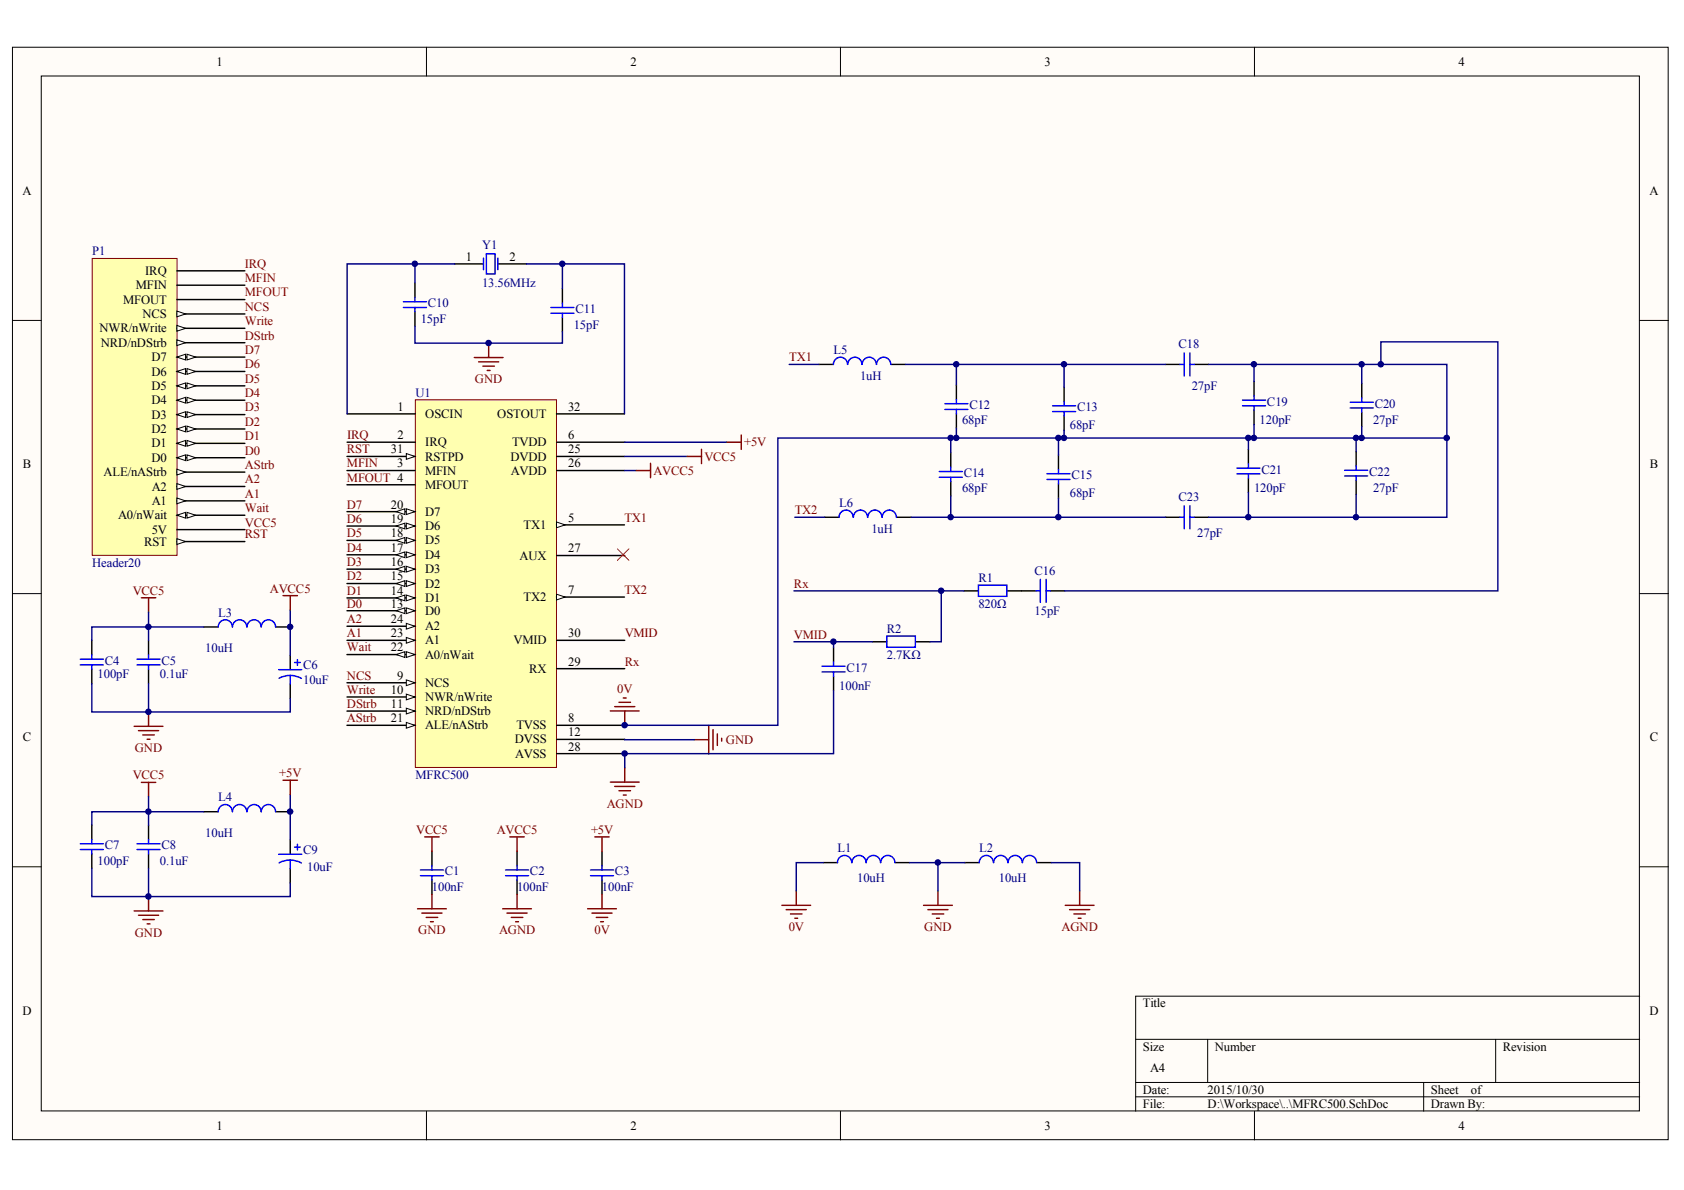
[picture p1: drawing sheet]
<svg xmlns="http://www.w3.org/2000/svg" width="297mm" height="210mm" viewBox="0 0 297 210" stroke-linecap="round" stroke-linejoin="round" font-family="sans-serif">
<defs><g id="words">
<g font-size="2.2">
<text x="38.2" y="11.6">1</text>
<text x="111.2" y="11.6">2</text>
<text x="184.2" y="11.6">3</text>
<text x="257.3" y="11.6">4</text>
<text x="4" y="34.4">A</text>
<text x="291" y="34.4">A</text>
<text x="82.2" y="46">1</text>
<text x="89.9" y="46">2</text>
<text x="21.7" y="53.6">MFOUT</text>
<text x="23.9" y="51">MFIN</text>
<text x="25.6" y="48.5">IRQ</text>
<text x="17.5" y="58.6">NWR/nWrite</text>
<text x="25.1" y="56.1">NCS</text>
<text x="17.8" y="61.2">NRD/nDStrb</text>
<text x="26.7" y="63.7">D7</text>
<text x="26.7" y="66.2">D6</text>
<text x="26.7" y="68.8">D5</text>
<text x="26.7" y="71.3">D4</text>
<text x="26.7" y="73.9">D3</text>
<text x="26.7" y="76.4">D2</text>
<text x="70.1" y="77.5">2</text>
<text x="70.1" y="72.5">1</text>
<text x="75" y="73.7">OSCIN</text>
<text x="87.7" y="73.7">OSTOUT</text>
<text x="100.2" y="72.5">32</text>
<text x="100.2" y="77.5">6</text>
<text x="4" y="82.6">B</text>
<text x="18.3" y="84">ALE/nAStrb</text>
<text x="26.7" y="78.9">D1</text>
<text x="26.7" y="81.5">D0</text>
<text x="68.9" y="80">31</text>
<text x="70.1" y="82.4">3</text>
<text x="75" y="81.2">RSTPD</text>
<text x="75" y="83.7">MFIN</text>
<text x="75" y="78.7">IRQ</text>
<text x="90.1" y="81.2">DVDD</text>
<text x="90.1" y="83.7">AVDD</text>
<text x="90.3" y="78.7">TVDD</text>
<text x="100.2" y="82.4">26</text>
<text x="100.2" y="80">25</text>
<text x="291" y="82.6">B</text>
<text x="26.8" y="86.5">A2</text>
<text x="26.8" y="89.1">A1</text>
<text x="68.9" y="89.7">20</text>
<text x="75" y="86.2">MFOUT</text>
<text x="20.8" y="91.6">A0/nWait</text>
<text x="26.8" y="94.1">5V</text>
<text x="68.9" y="92.2">19</text>
<text x="68.9" y="94.8">18</text>
<text x="75" y="91">D7</text>
<text x="75" y="93.5">D6</text>
<text x="92.4" y="93.3">TX1</text>
<text x="100.2" y="92">5</text>
<text x="25.4" y="96.2">RST</text>
<text x="68.9" y="99.8">16</text>
<text x="68.9" y="97.3">17</text>
<text x="75" y="96">D5</text>
<text x="75" y="101.1">D3</text>
<text x="75" y="98.6">D4</text>
<text x="91.7" y="98.7">AUX</text>
<text x="100.2" y="97.4">27</text>
<text x="68.9" y="104.9">14</text>
<text x="68.9" y="102.4">15</text>
<text x="68.9" y="107.2">13</text>
<text x="75" y="106.2">D1</text>
<text x="75" y="103.7">D2</text>
<text x="92.4" y="106">TX2</text>
<text x="100.2" y="104.8">7</text>
<text x="68.9" y="109.9">24</text>
<text x="68.9" y="112.4">23</text>
<text x="75" y="108.4">D0</text>
<text x="75" y="111.2">A2</text>
<text x="75" y="113.7">A1</text>
<text x="90.6" y="113.7">VMID</text>
<text x="100.2" y="112.4">30</text>
<text x="68.9" y="114.9">22</text>
<text x="70.1" y="119.9">9</text>
<text x="75" y="116.2">A0/nWait</text>
<text x="93.4" y="118.7">RX</text>
<text x="100.2" y="117.4">29</text>
<text x="68.9" y="124.9">11</text>
<text x="68.9" y="122.4">10</text>
<text x="75" y="121.2">NCS</text>
<text x="75" y="123.7">NWR/nWrite</text>
<text x="4" y="130.8">C</text>
<text x="68.9" y="127.4">21</text>
<text x="75" y="126.1">NRD/nDStrb</text>
<text x="75" y="128.7">ALE/nAStrb</text>
<text x="90.8" y="131.1">DVSS</text>
<text x="91.1" y="128.7">TVSS</text>
<text x="100.2" y="129.9">12</text>
<text x="100.2" y="127.4">8</text>
<text x="291" y="130.8">C</text>
<text x="90.8" y="133.7">AVSS</text>
<text x="100.2" y="132.4">28</text>
<text x="4" y="179">D</text>
<text x="201.6" y="177.7">Title</text>
<text x="291" y="179">D</text>
<text x="201.6" y="185.3">Size</text>
<text x="214.3" y="185.3">Number</text>
<text x="265.1" y="185.3">Revision</text>
<text x="202.9" y="189.1">A4</text>
<text x="201.6" y="192.9">Date:</text>
<text x="201.6" y="195.5">File:</text>
<text x="213" y="192.9">2015/10/30</text>
<text x="213" y="195.5">D:\Workspace\..\MFRC500.SchDoc</text>
<text x="252.4" y="192.9">Sheet</text>
<text x="252.4" y="195.5">Drawn By:</text>
<text x="259.4" y="192.9">of</text>
<text x="38.2" y="199.3">1</text>
<text x="111.2" y="199.3">2</text>
<text x="184.2" y="199.3">3</text>
<text x="257.3" y="199.3">4</text>
</g>
<g font-size="2.2" fill="#000080">
<text x="16.3" y="45">P1</text>
<text x="85" y="44">Y1</text>
<text x="85" y="50.6">13.56MHz</text>
<text x="74.2" y="57">15pF</text>
<text x="75.5" y="54.2">C10</text>
<text x="101.2" y="58">15pF</text>
<text x="101.5" y="55.2">C11</text>
<text x="147" y="62.5">L5</text>
<text x="207.9" y="61.4">C18</text>
<text x="73.3" y="70">U1</text>
<text x="151.7" y="67.1">1uH</text>
<text x="210.2" y="68.7">27pF</text>
<text x="223.5" y="71.5">C19</text>
<text x="242.5" y="71.9">C20</text>
<text x="169.7" y="74.7">68pF</text>
<text x="171" y="72.2">C12</text>
<text x="188.7" y="75.7">68pF</text>
<text x="190" y="72.6">C13</text>
<text x="222.2" y="74.7">120pF</text>
<text x="242.2" y="74.7">27pF</text>
<text x="222.5" y="83.5">C21</text>
<text x="241.5" y="83.9">C22</text>
<text x="148" y="89.4">L6</text>
<text x="169.7" y="86.7">68pF</text>
<text x="170" y="84.1">C14</text>
<text x="188.7" y="87.7">68pF</text>
<text x="189" y="84.5">C15</text>
<text x="207.9" y="88.4">C23</text>
<text x="221.2" y="86.7">120pF</text>
<text x="242.2" y="86.7">27pF</text>
<text x="153.7" y="94.1">1uH</text>
<text x="211.2" y="94.7">27pF</text>
<text x="16.3" y="100">Header20</text>
<text x="182.5" y="101.4">C16</text>
<text x="172.6" y="107.2">820Ω</text>
<text x="172.6" y="102.7">R1</text>
<text x="38.5" y="108.8">L3</text>
<text x="156.4" y="111.6">R2</text>
<text x="182.5" y="108.5">15pF</text>
<text x="17.2" y="119.7">100pF</text>
<text x="18.5" y="117.2">C4</text>
<text x="28.2" y="119.7">0.1uF</text>
<text x="28.5" y="117.2">C5</text>
<text x="36.2" y="115">10uH</text>
<text x="53.5" y="118.1">C6</text>
<text x="149.3" y="118.5">C17</text>
<text x="156.4" y="116.2">2.7KΩ</text>
<text x="53.5" y="120.6">10uF</text>
<text x="148" y="121.7">100nF</text>
<text x="73.3" y="137.4">MFRC500</text>
<text x="38.5" y="141.4">L4</text>
<text x="18.5" y="149.8">C7</text>
<text x="28.5" y="149.8">C8</text>
<text x="36.2" y="147.6">10uH</text>
<text x="17.2" y="152.6">100pF</text>
<text x="28.2" y="152.6">0.1uF</text>
<text x="53.5" y="150.6">C9</text>
<text x="54.2" y="153.6">10uF</text>
<text x="78.5" y="154.4">C1</text>
<text x="93.5" y="154.4">C2</text>
<text x="108.5" y="154.4">C3</text>
<text x="147.7" y="150.3">L1</text>
<text x="151.2" y="155.6">10uH</text>
<text x="172.7" y="150.3">L2</text>
<text x="176.2" y="155.6">10uH</text>
<text x="76.2" y="157.2">100nF</text>
<text x="91.2" y="157.2">100nF</text>
<text x="106.2" y="157.2">100nF</text>
</g>
<g font-size="2.2" fill="#800000">
<text x="43.2" y="47.2">IRQ</text>
<text x="43.2" y="49.8">MFIN</text>
<text x="43.2" y="52.3">MFOUT</text>
<text x="43.2" y="54.8">NCS</text>
<text x="43.2" y="57.4">Write</text>
<text x="43.2" y="59.9">DStrb</text>
<text x="43.2" y="65">D6</text>
<text x="43.2" y="62.4">D7</text>
<text x="139.2" y="63.7">TX1</text>
<text x="43.2" y="70">D4</text>
<text x="43.2" y="67.5">D5</text>
<text x="83.8" y="67.6">GND</text>
<text x="43.2" y="77.7">D1</text>
<text x="43.2" y="75.1">D2</text>
<text x="43.2" y="72.6">D3</text>
<text x="61.2" y="77.5">IRQ</text>
<text x="43.2" y="82.7">AStrb</text>
<text x="43.2" y="80.2">D0</text>
<text x="61.2" y="82.4">MFIN</text>
<text x="61.2" y="80">RST</text>
<text x="115.3" y="83.7">AVCC5</text>
<text x="124.2" y="81.2">VCC5</text>
<text x="131.3" y="78.7">+5V</text>
<text x="43.2" y="85.3">A2</text>
<text x="43.2" y="87.8">A1</text>
<text x="61.2" y="85">MFOUT 4</text>
<text x="61.2" y="89.7">D7</text>
<text x="43.2" y="95">RST</text>
<text x="43.2" y="92.9">VCC5</text>
<text x="43.2" y="90.3">Wait</text>
<text x="61.2" y="94.8">D5</text>
<text x="61.2" y="92.2">D6</text>
<text x="110.1" y="92">TX1</text>
<text x="140.2" y="90.7">TX2</text>
<text x="61.2" y="99.8">D3</text>
<text x="61.2" y="97.3">D4</text>
<text x="23.4" y="104.9">VCC5</text>
<text x="47.6" y="104.5">AVCC5</text>
<text x="61.2" y="107.2">D0</text>
<text x="61.2" y="104.9">D1</text>
<text x="61.2" y="102.4">D2</text>
<text x="110.1" y="104.8">TX2</text>
<text x="140" y="103.7">Rx</text>
<text x="61.2" y="109.9">A2</text>
<text x="61.2" y="112.4">A1</text>
<text x="110.2" y="112.4">VMID</text>
<text x="140" y="112.7">VMID</text>
<text x="61.2" y="114.9">Wait</text>
<text x="61.2" y="119.9">NCS</text>
<text x="110.2" y="117.4">Rx</text>
<text x="61.2" y="122.4">Write</text>
<text x="61.2" y="124.9">DStrb</text>
<text x="108.9" y="122.3">0V</text>
<text x="61.2" y="127.4">AStrb</text>
<text x="128.1" y="131.2">GND</text>
<text x="23.4" y="137.5">VCC5</text>
<text x="23.8" y="132.6">GND</text>
<text x="49.3" y="137.1">+5V</text>
<text x="107" y="142.5">AGND</text>
<text x="73.4" y="147.1">VCC5</text>
<text x="87.6" y="147.1">AVCC5</text>
<text x="104.3" y="147.1">+5V</text>
<text x="23.8" y="165.2">GND</text>
<text x="73.8" y="164.8">GND</text>
<text x="88" y="164.8">AGND</text>
<text x="104.9" y="164.8">0V</text>
<text x="139.1" y="164.2">0V</text>
<text x="163" y="164.2">GND</text>
<text x="187.3" y="164.2">AGND</text>
</g>
</g></defs>
<g fill="#fffcf8" stroke="#000" stroke-width=".18">
<path d="M2.2 8.3h292v192.7h-292z"/>
<path d="M7.3 13.4h281.9v182.6h-281.9z"/>
</g>
<g fill="none" stroke="#000" stroke-width=".18">
<path d="M75.2 8.3v5.1M148.2 8.3v5.1M221.3 8.3v5.1M2.2 56.5h5.1M289.2 56.5h5.1M2.2 104.7h5.1M289.2 104.7h5.1M2.2 152.9h5.1M289.2 152.9h5.1M289.2 175.7h-88.9v20.3M75.2 196v5.1M148.2 196v5.1"/>
<path d="M200.3 183.3h88.9M200.3 190.9h88.9M200.3 193.5h88.9M213 183.3v7.6M221.3 196v5.1M251.1 190.9v5.1M263.8 183.3v7.6"/>
</g>
<path d="M16.3 45.6h14.9v52.4h-14.9z" fill="#ffffb0" stroke="#800000" stroke-width=".18"/>
<path d="M31.2 47.8h12M31.2 50.3h12M31.2 52.8h12M31.2 55.4h12" fill="none" stroke="#000" stroke-width=".25"/>
<path d="M31.2 54.9l1.5 .5-1.5 .5z" fill="#fffcf8" stroke="#000" stroke-width=".18"/>
<path d="M31.2 57.9h12" fill="none" stroke="#000" stroke-width=".25"/>
<path d="M31.2 57.4l1.5 .5-1.5 .5z" fill="#fffcf8" stroke="#000" stroke-width=".18"/>
<path d="M31.2 60.5h12" fill="none" stroke="#000" stroke-width=".25"/>
<path d="M31.2 59.9l1.5 .6-1.5 .5z" fill="#fffcf8" stroke="#000" stroke-width=".18"/>
<path d="M31.2 63h12" fill="none" stroke="#000" stroke-width=".25"/>
<g fill="#fffcf8" stroke="#000" stroke-width=".18">
<path d="M31.2 63l1.5-.5v1z"/>
<path d="M33 62.5l1.5 .5-1.5 .5z"/>
</g>
<path d="M31.2 65.5h12" fill="none" stroke="#000" stroke-width=".25"/>
<g fill="#fffcf8" stroke="#000" stroke-width=".18">
<path d="M31.2 65.5l1.5-.5v1z"/>
<path d="M33 65l1.5 .5-1.5 .5z"/>
</g>
<path d="M31.2 68.1h12" fill="none" stroke="#000" stroke-width=".25"/>
<g fill="#fffcf8" stroke="#000" stroke-width=".18">
<path d="M31.2 68.1l1.5-.5v1z"/>
<path d="M33 67.6l1.5 .5-1.5 .5z"/>
</g>
<path d="M31.2 70.6h12" fill="none" stroke="#000" stroke-width=".25"/>
<g fill="#fffcf8" stroke="#000" stroke-width=".18">
<path d="M31.2 70.6l1.5-.5v1z"/>
<path d="M33 70.1l1.5 .5-1.5 .5z"/>
</g>
<path d="M31.2 73.1h12" fill="none" stroke="#000" stroke-width=".25"/>
<g fill="#fffcf8" stroke="#000" stroke-width=".18">
<path d="M31.2 73.1l1.5-.5v1z"/>
<path d="M33 72.6l1.5 .5-1.5 .5z"/>
</g>
<path d="M31.2 75.7h12" fill="none" stroke="#000" stroke-width=".25"/>
<g fill="#fffcf8" stroke="#000" stroke-width=".18">
<path d="M31.2 75.7l1.5-.5v1z"/>
<path d="M33 75.2l1.5 .5-1.5 .5z"/>
</g>
<path d="M31.2 78.2h12" fill="none" stroke="#000" stroke-width=".25"/>
<g fill="#fffcf8" stroke="#000" stroke-width=".18">
<path d="M31.2 78.2l1.5-.5v1z"/>
<path d="M33 77.7l1.5 .5-1.5 .5z"/>
</g>
<path d="M31.2 80.7h12" fill="none" stroke="#000" stroke-width=".25"/>
<g fill="#fffcf8" stroke="#000" stroke-width=".18">
<path d="M31.2 80.7l1.5-.5v1z"/>
<path d="M33 80.2l1.5 .5-1.5 .5z"/>
</g>
<path d="M31.2 83.3h12" fill="none" stroke="#000" stroke-width=".25"/>
<path d="M31.2 82.8l1.5 .5-1.5 .5z" fill="#fffcf8" stroke="#000" stroke-width=".18"/>
<path d="M31.2 85.8h12" fill="none" stroke="#000" stroke-width=".25"/>
<path d="M31.2 85.3l1.5 .5-1.5 .5z" fill="#fffcf8" stroke="#000" stroke-width=".18"/>
<path d="M31.2 88.3h12" fill="none" stroke="#000" stroke-width=".25"/>
<path d="M31.2 87.8l1.5 .5-1.5 .6z" fill="#fffcf8" stroke="#000" stroke-width=".18"/>
<path d="M31.2 90.9h12" fill="none" stroke="#000" stroke-width=".25"/>
<g fill="#fffcf8" stroke="#000" stroke-width=".18">
<path d="M31.2 90.9l1.5-.5v1z"/>
<path d="M33 90.4l1.5 .5-1.5 .5z"/>
</g>
<path d="M31.2 93.4h12M31.2 95.5h12" fill="none" stroke="#000" stroke-width=".25"/>
<path d="M31.2 95l1.5 .5-1.5 .5z" fill="#fffcf8" stroke="#000" stroke-width=".18"/>
<path d="M73.3 70.5h24.9v64.9h-24.9z" fill="#ffffb0" stroke="#800000" stroke-width=".18"/>
<path d="M61.2 90.3h12" fill="none" stroke="#000" stroke-width=".25"/>
<g fill="#fffcf8" stroke="#000" stroke-width=".18">
<path d="M71.7 89.7l1.5 .6-1.5 .5z"/>
<path d="M69.9 90.3l1.5-.6v1.1z"/>
</g>
<path d="M61.2 92.8h12" fill="none" stroke="#000" stroke-width=".25"/>
<g fill="#fffcf8" stroke="#000" stroke-width=".18">
<path d="M71.7 92.3l1.5 .5-1.5 .5z"/>
<path d="M69.9 92.8l1.5-.5v1z"/>
</g>
<path d="M61.2 95.3h12" fill="none" stroke="#000" stroke-width=".25"/>
<g fill="#fffcf8" stroke="#000" stroke-width=".18">
<path d="M71.7 94.8l1.5 .5-1.5 .5z"/>
<path d="M69.9 95.3l1.5-.5v1z"/>
</g>
<path d="M61.2 105.5h12" fill="none" stroke="#000" stroke-width=".25"/>
<g fill="#fffcf8" stroke="#000" stroke-width=".18">
<path d="M71.7 105l1.5 .5-1.5 .5z"/>
<path d="M69.9 105.5l1.5-.5v1z"/>
</g>
<path d="M61.2 102.9h12" fill="none" stroke="#000" stroke-width=".25"/>
<g fill="#fffcf8" stroke="#000" stroke-width=".18">
<path d="M71.7 102.4l1.5 .5-1.5 .5z"/>
<path d="M69.9 102.9l1.5-.5v1z"/>
</g>
<path d="M61.2 100.4h12" fill="none" stroke="#000" stroke-width=".25"/>
<g fill="#fffcf8" stroke="#000" stroke-width=".18">
<path d="M71.7 99.9l1.5 .5-1.5 .5z"/>
<path d="M69.9 100.4l1.5-.5v1z"/>
</g>
<path d="M61.2 97.9h12" fill="none" stroke="#000" stroke-width=".25"/>
<g fill="#fffcf8" stroke="#000" stroke-width=".18">
<path d="M71.7 97.4l1.5 .5-1.5 .5z"/>
<path d="M69.9 97.9l1.5-.5v1z"/>
</g>
<path d="M61.2 78h12M61.2 80.5h12" fill="none" stroke="#000" stroke-width=".25"/>
<path d="M71.7 80l1.5 .5-1.5 .5z" fill="#fffcf8" stroke="#000" stroke-width=".18"/>
<path d="M61.2 107.7h12" fill="none" stroke="#000" stroke-width=".25"/>
<g fill="#fffcf8" stroke="#000" stroke-width=".18">
<path d="M71.7 107.2l1.5 .5-1.5 .5z"/>
<path d="M69.9 107.7l1.5-.5v1z"/>
</g>
<path d="M61.2 83h12M61.2 85.5h12M61.2 110.5h12" fill="none" stroke="#000" stroke-width=".25"/>
<path d="M71.7 110l1.5 .5-1.5 .5z" fill="#fffcf8" stroke="#000" stroke-width=".18"/>
<path d="M61.2 112.9h12" fill="none" stroke="#000" stroke-width=".25"/>
<path d="M71.7 112.4l1.5 .5-1.5 .6z" fill="#fffcf8" stroke="#000" stroke-width=".18"/>
<path d="M61.2 115.5h12" fill="none" stroke="#000" stroke-width=".25"/>
<g fill="#fffcf8" stroke="#000" stroke-width=".18">
<path d="M71.7 115l1.5 .5-1.5 .5z"/>
<path d="M69.9 115.5l1.5-.5v1z"/>
</g>
<path d="M98.2 98h12M61.2 125.4h12" fill="none" stroke="#000" stroke-width=".25"/>
<path d="M71.7 124.9l1.5 .5-1.5 .5z" fill="#fffcf8" stroke="#000" stroke-width=".18"/>
<path d="M98.2 78h12M98.2 92.6h11.9M98.2 83h12M98.2 80.5h12M98.2 130.4h12M98.2 127.9h12M98.2 132.9h12" fill="none" stroke="#000" stroke-width=".25"/>
<path d="M98.2 92.1l1.5 .5-1.5 .5z" fill="#fffcf8" stroke="#000" stroke-width=".18"/>
<path d="M61.2 120.4h12" fill="none" stroke="#000" stroke-width=".25"/>
<path d="M71.7 119.9l1.5 .5-1.5 .5z" fill="#fffcf8" stroke="#000" stroke-width=".18"/>
<path d="M98.2 105.3h11.9" fill="none" stroke="#000" stroke-width=".25"/>
<path d="M98.2 104.8l1.5 .5-1.5 .5z" fill="#fffcf8" stroke="#000" stroke-width=".18"/>
<path d="M61.2 73h12M98.2 73h11.9M98.2 117.9h12M98.2 112.9h12M61.2 122.9h12" fill="none" stroke="#000" stroke-width=".25"/>
<path d="M71.7 122.4l1.5 .5-1.5 .5z" fill="#fffcf8" stroke="#000" stroke-width=".18"/>
<path d="M61.2 127.9h12" fill="none" stroke="#000" stroke-width=".25"/>
<path d="M71.7 127.4l1.5 .5-1.5 .5z" fill="#fffcf8" stroke="#000" stroke-width=".18"/>
<g fill="none" stroke="#000" stroke-width=".25">
<path d="M73.2 49.9v2.6M73.2 55v2.5M80.2 46.6h5.1M87.8 46.6h5.1M99.2 50.9v2.6M99.2 56v2.5M144.5 64.3h2.5M157.2 64.3h2.5M167.7 79.9v2.5M168.7 67.9v2.5M168.7 73v2.5M187.7 68.3v2.5"/>
<path d="M187.7 73.4v2.5M205.6 64.3h2.5M210.7 64.3h2.5M220.2 79.3v2.5M221.2 67.3v2.5M221.2 72.3v2.6M239.2 79.6v2.6M240.2 67.7v2.5M240.2 72.7v2.6M145.5 91.2h2.5M158.2 91.2h2.5M167.7 84.9v2.6"/>
<path d="M186.7 80.3v2.5M186.7 85.3v2.6M205.6 91.2h2.5M210.7 91.2h2.5M220.2 84.3v2.6M239.2 84.7v2.6M16.2 113v2.5M16.2 118v2.6M26.2 113v2.5M26.2 118v2.6M36 110.6h2.5M48.7 110.6h2.5"/>
<path d="M51.2 115.6v2.5M147 114.2v2.6M147 119.3v2.5M153.9 113.2h2.5M161.5 113.2h2.5M170 104.2h2.6M177.7 104.2h5M185.3 104.2h2.5M51.2 120.7v2.5M16.2 145.5v2.6M16.2 150.6v2.5M26.2 145.5v2.6"/>
<path d="M26.2 150.6v2.5M36 143.2h2.5M48.7 143.2h2.5M51.2 148.2v2.5M51.2 153.2v2.6M76.2 150.2v2.5M76.2 155.2v2.6M91.2 150.2v2.5M91.2 155.2v2.6M106.2 150.2v2.5M106.2 155.2v2.6M145.2 152.2h2.5"/>
<path d="M157.9 152.2h2.5M170.2 152.2h2.5M182.9 152.2h2.5"/>
</g>
<g fill="none" stroke="#00f" stroke-width=".25">
<path d="M71.2 53.2h4M71.2 54.2h4M73.2 52.5v.7M73.2 54.2v.8M85.3 45.5v2.1M85.8 44.8h1.5v3.5h-1.5zM87.8 45.5v2.1M97.2 54.2h4M97.2 55.3h4M99.2 53.5v.7M99.2 55.3v.7M149.5 64.3a1.24 1.24 0 0 0-1.3-1.3 1.24 1.24 0 0 0-1.2 1.3"/>
<path d="M152 64.3a1.24 1.24 0 0 0-1.2-1.3 1.24 1.24 0 0 0-1.3 1.3M154.6 64.3a1.24 1.24 0 0 0-1.3-1.3 1.24 1.24 0 0 0-1.2 1.3M157.1 64.3a1.24 1.24 0 0 0-1.2-1.3 1.24 1.24 0 0 0-1.3 1.3M166.7 71.2h4M166.7 72.2h4M168.7 70.4v.8M168.7 72.2v.8M185.7 71.6h4M185.7 72.6h4M187.7 70.8v.8M187.7 72.6v.8M208.1 64.3h.8"/>
<path d="M208.9 62.3v4M209.9 62.3v4M209.9 64.3h.8M219.2 70.6h4M219.2 71.6h4M221.2 69.8v.8M221.2 71.6v.7M238.2 71h4M238.2 72h4M240.2 70.2v.8M240.2 72v.7M150.5 91.2a1.24 1.24 0 0 0-1.3-1.2 1.24 1.24 0 0 0-1.2 1.2"/>
<path d="M153 91.2a1.24 1.24 0 0 0-1.2-1.2 1.24 1.24 0 0 0-1.3 1.2M155.6 91.2a1.24 1.24 0 0 0-1.3-1.2 1.24 1.24 0 0 0-1.2 1.2M158.1 91.2a1.24 1.24 0 0 0-1.2-1.2 1.24 1.24 0 0 0-1.3 1.2M165.7 83.2h4M165.7 84.2h4M167.7 82.4v.8M167.7 84.2v.7M184.7 83.6h4M184.7 84.6h4M186.7 82.8v.8M186.7 84.6v.7M208.1 91.2h.8"/>
<path d="M208.9 89.2v4.1M209.9 89.2v4.1M209.9 91.2h.8M218.2 82.6h4M218.2 83.6h4M220.2 81.8v.8M220.2 83.6v.7M237.2 82.9h4M237.2 84h4M239.2 82.2v.7M239.2 84v.7M14.2 116.3h4"/>
<path d="M14.2 117.3h4M16.2 115.5v.8M16.2 117.3v.7M24.2 116.3h4M24.2 117.3h4M26.2 115.5v.8M26.2 117.3v.7M41 110.6a1.24 1.24 0 0 0-1.3-1.3 1.24 1.24 0 0 0-1.2 1.3M43.5 110.6a1.26 1.26 0 0 0-1.2-1.3 1.26 1.26 0 0 0-1.3 1.3M48.6 110.6a1.27 1.27 0 0 0-1.3-1.3 1.27 1.27 0 0 0-1.2 1.3 1.24 1.24 0 0 0-1.3-1.3 1.24 1.24 0 0 0-1.2 1.3M49.2 118.1h4M51.2 119.1l.8 .1 1.2 .5"/>
<path d="M51.2 119.1l-.8 .1-1.2 .4M51.2 119.1v1.6M52 116.9h1M52.5 116.3v1.1M145 117.5h4.1M145 118.5h4.1M147 116.8v.7M147 118.5v.8M156.4 112.2h5.1v2h-5.1zM172.6 103.2h5v2h-5zM182.7 104.2h.8M183.5 102.2v4.1"/>
<path d="M184.5 102.2v4.1M184.5 104.2h.8M14.2 148.8h4M14.2 149.8h4M16.2 148.1v.7M16.2 149.8v.8M24.2 148.8h4M24.2 149.8h4M26.2 148.1v.7M26.2 149.8v.8M41 143.2a1.24 1.24 0 0 0-1.3-1.3 1.24 1.24 0 0 0-1.2 1.3M43.5 143.2a1.26 1.26 0 0 0-1.2-1.3 1.26 1.26 0 0 0-1.3 1.3"/>
<path d="M48.6 143.2a1.27 1.27 0 0 0-1.3-1.3 1.27 1.27 0 0 0-1.2 1.3 1.24 1.24 0 0 0-1.3-1.3 1.24 1.24 0 0 0-1.2 1.3M49.2 150.7h4M51.2 151.7l1.2 .2 .8 .3M51.2 151.7l-1.2 .2-.8 .3M51.2 151.7v1.5M52 149.4h1M52.5 148.9v1M74.2 153.5h4M74.2 154.5h4M76.2 152.7v.8M76.2 154.5v.7M89.2 153.5h4"/>
<path d="M89.2 154.5h4M91.2 152.7v.8M91.2 154.5v.7M104.2 153.5h4M104.2 154.5h4M106.2 152.7v.8M106.2 154.5v.7M150.2 152.2a1.26 1.26 0 0 0-1.2-1.3 1.26 1.26 0 0 0-1.3 1.3M152.8 152.2a1.24 1.24 0 0 0-1.3-1.3 1.24 1.24 0 0 0-1.2 1.3M155.3 152.2a1.26 1.26 0 0 0-1.2-1.3 1.26 1.26 0 0 0-1.3 1.3M157.8 152.2a1.24 1.24 0 0 0-1.2-1.3 1.24 1.24 0 0 0-1.2 1.3M175.2 152.2a1.24 1.24 0 0 0-1.2-1.3 1.24 1.24 0 0 0-1.3 1.3"/>
<path d="M177.8 152.2a1.24 1.24 0 0 0-1.3-1.3 1.24 1.24 0 0 0-1.2 1.3M180.3 152.2a1.24 1.24 0 0 0-1.2-1.3 1.24 1.24 0 0 0-1.3 1.3M182.8 152.2a1.24 1.24 0 0 0-1.2-1.3 1.24 1.24 0 0 0-1.2 1.3"/>
</g>
<g fill="none" stroke="#000080" stroke-width=".25">
<path d="M73.2 57.5v3h26v-2M73.2 46.6v3.3M80.2 46.6h-19v26.4M92.9 46.6h17.2v26.4M99.2 46.6v4.3M110.2 78h18M139.2 64.3h5.3M159.7 64.3h9v3.6M167.7 79.9v-2.6h-30.5v50.6h-27M167.7 77.3h1M168.7 75.5v1.8h18v3M168.7 64.3h19"/>
<path d="M186.7 77.3h1M187.7 75.9v1.4h67.5v13.9h-42M205.6 64.3h-17.9v4M213.2 64.3h42v13M220.2 77.3v2M221.2 64.3v3M221.2 74.9v2.4M239.2 77.3v2.3M240.2 64.3v3.4M240.2 75.3v2M243.6 64.3v-4h20.6v43.9h-76.4M110.2 80.5h11"/>
<path d="M110.2 83h2M140.2 91.2h5.3M160.7 91.2h7M167.7 87.5v3.7h19v-3.3M186.7 91.2h18.9M220.2 86.9v4.3M239.2 87.3v3.9M26.2 108v2.6h-10v2.4M36 110.6h-9.8v2.4M51.2 107.6v8M140 104.2h30M140 113.2h13.9"/>
<path d="M147 113.2v1M166 104.2v9h-2M16.2 120.6v5h10v-5M51.2 123.2v2.4h-25M110.2 130.4l12.3 .1M147 121.8v11.1h-36.8v2.5M16.2 153.1v5h10v-5M26.2 140.5v2.7h-10v2.3M36 143.2h-9.8v2.3M51.2 155.8v2.3h-25M51.2 140.2v8M145.2 152.2h-4.7v5"/>
<path d="M160.4 152.2h5v5M165.4 152.2h4.8M185.4 152.2h5v5"/>
</g>
<g fill="none" stroke="#800000" stroke-width=".25">
<path d="M83.7 63.1h5M84.4 63.8h3.6M85.2 64.6h2M85.9 65.3h.6M86.2 60.5v2.6M123.7 79.2v2.6M128.2 78h2.5M130.7 76.7v2.6M112.2 83h2.5M114.7 81.7v2.6M121.2 80.5h2.5M24.9 105.4h2.6"/>
<path d="M26.2 105.4v2.6M49.9 105.1h2.6M51.2 105.1v2.5M23.7 128.1h5M24.4 128.9h3.6M24.9 138h2.6M25.2 129.6h2M25.9 130.4h.6M26.2 125.6v2.5M26.2 138v2.5M49.9 137.6h2.6M51.2 137.6v2.6"/>
<path d="M107.7 125.4h5M107.7 138h5M108.4 124.6h3.6M108.4 138.7h3.6M109.2 123.9h2M109.2 139.5h2M109.9 123.1h.6M110.2 125.4v2.5M110.2 135.4v2.6M122.5 130.5h2.5M125 127.9v5.1M125.8 128.7v3.5"/>
<path d="M126.5 129.5v2M127.3 130.2v.5M26.2 158.1v2.6M74.9 147.6h2.6M76.2 147.6v2.6M76.2 157.8v2.5M89.9 147.6h2.6M91.2 147.6v2.6M91.2 157.8v2.5M104.9 147.6h2.6M106.2 147.6v2.6M106.2 157.8v2.5"/>
<path d="M109.9 140.2h.6M137.9 159.7h5.1M140.5 157.2v2.5M162.9 159.7h5.1M165.4 157.2v2.5M187.9 159.7h5.1M190.4 157.2v2.5M23.7 160.7h5M24.4 161.4h3.6M25.2 162.2h2M25.9 163h.6M73.6 160.3h5.1"/>
<path d="M74.4 161.1h3.6M75.2 161.8h2M75.9 162.6h.5M88.7 160.3h5M89.4 161.1h3.6M90.2 161.8h2M90.9 162.6h.6M103.6 160.3h5.1M104.4 161.1h3.6M105.2 161.8h2M105.9 162.6h.5M138.7 160.5h3.5"/>
<path d="M139.4 161.2h2.1M140.2 162h.5M163.7 160.5h3.5M164.4 161.2h2.1M165.2 162h.5M188.7 160.5h3.5M189.4 161.2h2.1M190.2 162h.5"/>
</g>
<path d="M108.9 96.8l2 2M110.9 96.8l-2 2" fill="none" stroke="#f00" stroke-width=".18"/>
<g fill="#000080" stroke="#000080" stroke-width=".18">
<circle cx="26.2" cy="158.1" r=".48"/>
<circle cx="26.2" cy="143.2" r=".48"/>
<circle cx="26.2" cy="125.6" r=".48"/>
<circle cx="26.2" cy="110.6" r=".48"/>
<circle cx="51.2" cy="143.2" r=".48"/>
<circle cx="51.2" cy="110.6" r=".48"/>
<circle cx="73.2" cy="46.5" r=".48"/>
<circle cx="86.2" cy="60.5" r=".48"/>
<circle cx="99.2" cy="46.5" r=".48"/>
<circle cx="110.2" cy="132.9" r=".48"/>
<circle cx="110.2" cy="127.9" r=".48"/>
<circle cx="147" cy="113.2" r=".48"/>
<circle cx="165.4" cy="152.1" r=".48"/>
<circle cx="166" cy="104.2" r=".48"/>
<circle cx="167.7" cy="91.2" r=".48"/>
<circle cx="167.7" cy="77.2" r=".48"/>
<circle cx="168.7" cy="77.2" r=".48"/>
<circle cx="168.7" cy="64.3" r=".48"/>
<circle cx="186.7" cy="91.2" r=".48"/>
<circle cx="186.7" cy="77.2" r=".48"/>
<circle cx="187.7" cy="77.2" r=".48"/>
<circle cx="187.7" cy="64.3" r=".48"/>
<circle cx="220.2" cy="91.2" r=".48"/>
<circle cx="220.2" cy="77.2" r=".48"/>
<circle cx="221.2" cy="77.2" r=".48"/>
<circle cx="221.2" cy="64.3" r=".48"/>
<circle cx="239.2" cy="91.2" r=".48"/>
<circle cx="239.2" cy="77.2" r=".48"/>
<circle cx="240.2" cy="77.2" r=".48"/>
<circle cx="240.2" cy="64.3" r=".48"/>
<circle cx="243.6" cy="64.3" r=".48"/>
<circle cx="255.2" cy="77.2" r=".49"/>
</g>
<use href="#words"/>
</svg>
